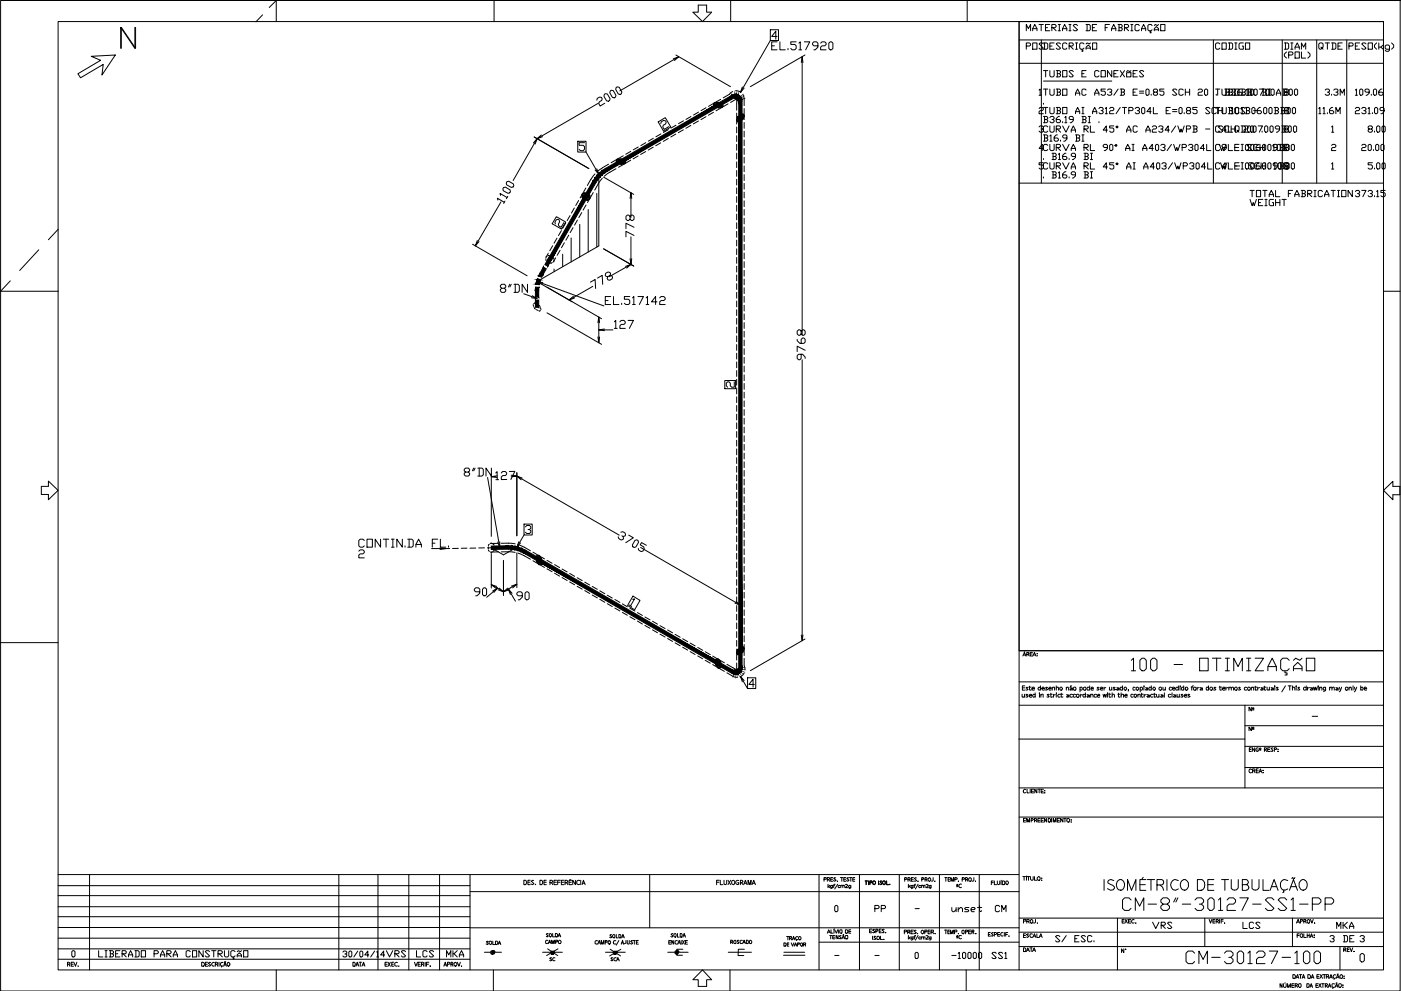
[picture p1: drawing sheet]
<svg xmlns="http://www.w3.org/2000/svg" width="594mm" height="420mm" viewBox="0 0 594 420" stroke-linecap="round" stroke-linejoin="round" font-family="sans-serif">
<defs><g id="words">
<text font-size="11.5" x="478.4" y="287.5">100 - OTIMIZAÇÃO</text>
<text font-size="9.7" x="501.6" y="409.9">CM-30127-100</text>
<text font-size="9.3" x="474.8" y="387.3">CM-8&quot;-30127-SS1-PP</text>
<g font-size="7.1">
<text x="433.9" y="15.2">MATERIAIS DE FABRICAÇÃO</text>
<text x="441.3" y="22.9">DESCRIÇÃO</text>
<text x="570.8" y="22.9">PESO(kg)</text>
<text x="233.9" y="97.7">2</text>
<text x="269.9" y="101.6" transform="rotate(-90 269.9 101.6)">778</text>
<text x="211" y="125.2">8&quot;DN</text>
<text x="195.8" y="203.2">8&quot;DN</text>
<text x="208.8" y="204.6">127</text>
<text x="151" y="233.2">CONTIN.DA FL.</text>
<text x="200" y="254">90</text>
<text x="40.6" y="407.8">LIBERADO PARA CONSTRUÇÃO</text>
</g>
<g font-size="6.6">
<text x="326" y="22.2">EL.517920</text>
<text x="255.4" y="130.2">EL.517142</text>
<text x="259.3" y="140.4">127</text>
<text x="342.2" y="153.8" transform="rotate(-90 342.2 153.8)">9768</text>
<text x="218" y="255.4">90</text>
</g>
<g font-size="6.2">
<text x="433.9" y="22.2">POS</text>
<text x="514.3" y="22.2">CODIGO</text>
<text x="543.3" y="22.2">DIAM</text>
<text x="558.1" y="22.2">QTDE</text>
<text x="441.3" y="33.9">TUBOS E CONEXÕES</text>
<text x="441.3" y="53.3">B36.19 BI .</text>
<text x="441.3" y="73">CURVA RL 45%%176 AI A403/WP304L W - SCH 10S</text>
<text x="514.3" y="73">C4LEI006009B00</text>
<text x="578.9" y="73">5.00</text>
<text x="528.8" y="84.7">TOTAL FABRICATION</text>
<text x="528.8" y="88.5">WEIGHT</text>
<text x="573.6" y="84.7">373.15</text>
<text x="144.3" y="407.1">30/04/14</text>
<text x="162.6" y="407.1">VRS</text>
<text x="175.3" y="407.1">LCS</text>
<text x="188" y="407.1">MKA</text>
</g>
<g font-size="5.7">
<text x="543.3" y="25.8">(POL)</text>
<text x="441.3" y="41.6">TUBO AC A53/B E=0.85 SCH 20 . B36.10 BI</text>
<text x="514.3" y="41.6">TUBOBB0700AB00</text>
<text x="560.6" y="41.6">3.3M</text>
<text x="573.6" y="41.6">109.06</text>
<text x="441.3" y="49.4">TUBO AI A312/TP304L E=0.85 SCH 10S -</text>
<text x="514.3" y="49.4">TUBC1B0600BB00</text>
<text x="558.1" y="49.4">11.6M</text>
<text x="573.6" y="49.4">231.09</text>
<text x="441.3" y="57.1">CURVA RL 45%%176 AC A234/WPB - SCH 20 .</text>
<text x="514.3" y="57.1">C4LQD007009B00</text>
<text x="578.9" y="57.1">8.00</text>
<text x="441.3" y="61">B16.9 BI</text>
<text x="441.3" y="64.9">CURVA RL 90%%176 AI A403/WP304L W - SCH 10S</text>
<text x="514.3" y="64.9">C9LEI006009B00</text>
<text x="576.1" y="64.9">20.00</text>
<text x="441.3" y="68.8">. B16.9 BI</text>
<text x="441.3" y="76.6">. B16.9 BI</text>
<text x="306.9" y="165.5">2</text>
<text x="369.7" y="387.7">PP</text>
<text x="402.5" y="387.7">unset</text>
<text x="420.9" y="387.7">CM</text>
<text x="487.5" y="394.8">VRS</text>
<text x="526" y="394.8">LCS</text>
<text x="565.5" y="394.8">MKA</text>
<text x="446.3" y="400.4">S/ ESC.</text>
<text x="568.3" y="400.4">DE</text>
<text x="402.5" y="407.5">-10000</text>
<text x="419.5" y="407.5">SS1</text>
</g>
<g font-size="2.6">
<text x="386.6" y="386.3">-</text>
<text x="352.8" y="406.4">-</text>
<text x="369.7" y="406.4">-</text>
</g>
</g></defs>
<g fill="none" stroke="#000" stroke-width=".42">
<path d="M.3 .2h593.4v420h-593.4zM24.6 9.1h562.1v402.1h-562.1zM57.2 11.6v8.9l-6-8.9v8.9M57.5 11.6v8.9l-6.1-8.9v8.9M111.3 6.3l-2.8 3M114.2 3.2l2.9-3v8.9M209.5 .2v8.9M296.1 2.2h3.5v3h2.2l-3.9 3.9-4.1-3.9h2.3zM309.8 .2v8.9M326.6 12.6h3.5v4.6h-3.5zM326.6 17.2l-12.6 22M329.5 15.5h-2.3l1.8-2.3v3.4"/>
<path d="M410.1 .2v8.9M432.1 9.1h154.6v266.8h-154.6zM432.1 9.1v402.1M432.1 16.9h154.6M441.6 16.9v60.7M514.5 16.9v60.7M543.7 16.9v60.7M558.3 16.9v60.7M571.1 16.9v60.7M38.7 23.9l10.2-.6-5.7 8.5 .6-4.5-9.6 5.7-1.2-1.7 9.7-5.7zM256.3 40l.5-.3 .8 .2 1.1 2-.2 .7-.5 .3-.8-.2-1.1-1.9zM258.8 38.5l.4-.2 .9 .1 1.1 2-.2 .8-.5 .3-.8-.2-1.1-2z"/>
<path d="M261.3 37.1l.4-.3 .9 .2 1.1 2-.2 .8-.5 .2-.8-.2-1.1-1.9zM285.5 24.9l2.3-.8-1.8 1.6M286.6 23.3l23.2 13.4M287.8 24.1l-25 14.4M310.7 38.8l-1.5 1.2M311.9 38.5l1.2 .1 1.1 .6M314.8 36.9l-.8 2.3 1.6-1.9M339.8 26.5l.3-2.4 .4 2.4M340.1 24.1v117.9M341.3 23.3l-23.1 13.4M432.1 26.8h154.6M442.5 34.4h28.9"/>
<path d="M226.5 58.1l23.2 13.4M229.5 57.2l-1.7 1.6 2.2-.8M245 59.9h3.5v4.6h-3.5zM253.1 42.5l.2-.8 1-.6 .8 .2 .3 .5-.3 .8-1 .6-.2 .7 .6 1.1 2-1.2M253.8 43.7l-26 15.1-10.2 17.7M277 58.6l-2.1 1.3M279.1 51.7l3-1.8 2.3 3.9-3 1.9zM280.2 52.4l.2-.8 1-.5 .8 .2 .3 .4-.2 .8-1 .6-.2 .8 .5 1 2-1.2M280.2 56.8l-2.1 1.2M283.4 58.7l-2.1 1.2M283.4 54.9l-2.1 1.3M286.6 56.9l-2.2 1.2"/>
<path d="M286.6 53.1l-2.1 1.2M289.8 55l-2.2 1.3M289.8 51.2l-2.1 1.3M292.9 53.2l-2.1 1.2M293 49.4l-2.1 1.2M296.2 51.3l-2.2 1.2M296.2 47.5l-2.1 1.3M299.3 49.5l-2.1 1.2M299.4 45.7l-2.1 1.2M302.5 47.6l-2.1 1.3M302.6 44.6h4M302.6 44.3h3.6"/>
<path d="M302.7 44h3M302.8 43.7h2.4M302.9 43.6l1.6-.3 2.1 1.3-.4 1-1.7 .2-2-1.2zM303 44.9h3.5M303.5 45.2h2.9M303.9 43.5h.8M304 45.5h2.3M305.6 42.1l-5.2 3M308.7 44l-5.1 3M309.2 40l-2.5 1.5M309.8 43.4l2.6-1.5v1.8M312.3 50.8h2.3"/>
<path d="M312.4 43.7v3M312.4 48v4.6M312.4 53.8v2.5M312.4 57.5v2.5M312.4 51.1h1.7M312.4 50.5h2.7M312.5 50.3h2.7M312.6 51.4h1M312.6 50h2.7M312.8 49.7h2.6M312.9 49.4l2.1-1.2 .6 .8-.6 1.6-2.1 1.2-.6-.8zM312.9 49.4h2.6"/>
<path d="M313.4 49.1h2.2M313.9 48.9h1.6M314.4 48.6h.9M315 40l.6 1.9M315.6 41.8v3M315.6 46v4.7M315.6 51.9v2.5M315.6 55.6v2.5M315.6 59.3v2.5M564.6 53.8l.5-.4v2.6M564.6 56h1M213.5 79.5l.8-.2 1.9 1.2 .3 .7-.3 .5-.8 .3-2-1.1-.2-.8z"/>
<path d="M214.9 77l.8-.2 2 1.2 .2 .7-.3 .5-.8 .3-2-1.1-.1-.8zM226.2 60.6l1.6-1.8-.9 2.3M247.9 60.5h-2.4v1.1h1.8l.6 .6v1.1l-.6 .6h-1.2l-.6-.6M248.4 79.7l-2.4 4.2M248.5 64.5l5.4 9.4v30.4l-26.1 15 28.3 10.4M250.5 76l-1.5 2.7M252.3 73.7l-1.8 2.4M253.1 71.6l.8 2.3-1.6-1.8M253.7 78l-1.5 2.6M255.4 75.6l-1.7 2.3M255.9 75.1l12.8 7.3M258.1 69.6l-5 3.3"/>
<path d="M258.6 73l-2.4 1.7M261.2 71.5l-2.6 1.5M261.3 68.5h4M261.4 68.2h3.4M261.5 67.9h2.9M261.6 67.6h2.3M261.6 67.5l1.7-.2 2 1.2-.3 .9-1.7 .2-2-1.1zM261.7 68.7h3.6M262.2 69h3M262.7 69.3h2.3M263.2 69.6h.7M264.3 66l-5.2 3"/>
<path d="M267.4 67.9l-5.1 3M267.5 64.2l-2.2 1.2M270.6 66.1l-2.1 1.3M270.7 62.3l-2.2 1.2M273.8 64.3l-2.1 1.2M273.9 60.5l-2.2 1.2M277 62.4l-2.1 1.2M280.2 60.6l-2.2 1.2M312.4 61.2v2.5M312.4 64.9v2.5M312.4 68.6v2.5M312.4 72.3v2.5"/>
<path d="M312.4 76v2.4M312.4 79.7v2.4M315.6 63v2.4M315.6 66.7v2.4M315.6 70.4v2.4M315.6 74v2.5M315.6 77.8v2.4M432.1 77.6h154.6M564.6 61.6l.5-.4h.9l.5 .4v.5l-.5 .4h-.9l-.5 .4v.9h1.9M564.6 69.5l.5-.5v2.7M564.6 71.7h1M24.6 97.2l-4.1 4.4"/>
<path d="M211.1 84.8l-.2-.8 2.9 1.8M212.3 82.8l-.3-.8 3 1.7M212.4 85.6l-10.9 18.7M214.1 85.3l-.5 .9M215.3 83.3l-.6 .9M241.2 99.7l-1.3 2.2M243 96.5l-1.2 2.1M243.5 88.2l-1.2 2.1M244.9 93.3l-1.3 2.2M245.4 85l-1.3 2.1M245.8 95.1v13.9M246.7 90.1l-1.3 2.1"/>
<path d="M246.8 82.3l1.2-.7 2.1 1.2v1.4l-1.1 .8-2.2-1.2zM246.8 83.8h3.3M246.8 83.5h3.3M246.8 83.2h3.3M246.8 82.9h3.3M246.8 82.6h3.1M246.8 82.3h2.5M247.2 82h1.6M247.3 84h2.8M247.8 84.3h2.2M248.3 84.6h1.3M248.5 86.9l-1.2 2.2"/>
<path d="M249.4 88.8v18M251.5 81.7l-2.4 4.2M253.1 82v22.8M267.2 84.1l.3-2.4 .4 2.4M267.5 81.7v10.5M312.4 83.4v2.4M312.4 87v2.5M312.4 90.8v2.4M312.4 94.4v2.5M312.4 98.1v2.5M315.6 81.4v2.5M315.6 85.1v2.5"/>
<path d="M315.6 88.8v2.5M315.6 92.5v2.5M315.6 96.2v2.4M315.6 99.9v2.5M4.4 119.1l-4.1 4.4h24.5M16.4 105.9l-8.1 8.8M200.4 103.5l23.1 13.4M202.4 102l-.9 2.3 1.6-1.9M228.9 115.9l1.3 .7M230.2 119.8l-2.4-.5 27.3 15.8M231.5 109.7l.1 .8M231.9 108.7l-.4 .6"/>
<path d="M231.9 110.7l.8 .4M232.3 108.5h.7M232.5 107.4l-.9 1.6M233.1 111.3l.5 .3 .6-.3M233.4 108.7l.8 .4M234.4 104.2l-1.3 2.1M234.5 109.3l.4 .2v.4M234.9 110.4l-.3 .7M234.9 114v1.1M235.6 109.3l-.9 1.6M236.2 101l-1.3 2.1M237.5 106.1l-1.2 2.1"/>
<path d="M238.6 107.8v5.3M239.3 102.9l-1.2 2.1M242.2 100.9v10.1M250.4 119.6l1.9-1.1 .3 3.8M253.4 117.9l2-1.1 .2 3.8M255.9 105.5l12.8 7.3M258.7 116.8l.8 .2 .3 .5-.3 .7-1 .6-.7-.2-.3-.5 .2-.8 1-.5 .2-.8-.3-.5-.7-.2-1.1 .6-.2 .8 .3 .4 .8 .2M265.3 112.9l2.2-.8-1.8 1.6M267.2 109.7l.3 2.4 .4-2.4M267.5 100.4v11.7l-9.1 5.2M312.4 101.8v2.5M312.4 105.5v2.5"/>
<path d="M312.4 109.2v2.4M312.4 112.9v2.5M312.4 116.6v2.4M315.6 103.6v2.4M315.6 107.3v2.4M315.6 111v2.4M315.6 114.6v2.5M315.6 118.3v2.5M222.1 124.5l5.7 2.1M225.7 125.4l2.1 1.2-2.5-.4M226.1 129.2l.2 .7M226.5 130.3l.6 .8"/>
<path d="M226.9 128.6l-.2-.2-.3 .4M227 130.2h1.4M227.3 128.8l.8 .4M227.5 131.3l.7 .4M228.4 129.4l.6 .6M229.1 130.4l.3 .8M229.2 131.5l-.4 .5-.2-.1M231.9 132.6l23.2 13.4M243.2 125.6l-1.9 1.6 2.4-.9M251.4 121.4l-10.1 5.8M253.5 136.8l.4-2.4 .4 2.4M253.9 134.4v10.9"/>
<path d="M253.9 139.9h6M256.3 139.5l-2.4 .4 2.4 .3M312.4 120.3v2.4M312.4 124v2.4M312.4 127.6v2.5M312.4 131.3v2.5M312.4 135v2.5M312.4 138.7v2.5M315.6 122v2.5M315.6 125.7v2.5M315.6 129.4v2.5M315.6 133.1v2.5"/>
<path d="M315.6 136.8v2.4M586.7 123.5h7M253.5 142.9l.4 2.4 .4-2.4M312.4 142.4v2.5M312.4 146.1v2.4M312.4 149.8v2.4M312.4 153.5v2.4M312.4 157.1v2.5M315.6 140.5v2.4M315.6 144.1v2.5M315.6 147.8v2.5M315.6 151.5v2.5"/>
<path d="M315.6 155.2v2.5M315.6 158.9v2.5M340.1 152.5v119.2M312.4 168.2v2.5M312.4 171.9v2.5M312.4 175.6v2.5M312.4 179.3v2.4M315.6 162.6v2.5M315.6 166.3v2.4M315.6 170v2.4M315.6 173.7v2.4M315.6 177.3v2.5"/>
<path d="M312.4 183v2.4M312.4 186.6v2.5M312.4 190.3v2.5M312.4 194.1v2.4M312.4 197.7v2.5M315.6 181.1v2.4M315.6 184.7v2.5M315.6 188.4v2.5M315.6 192.1v2.5M315.6 195.8v2.4M315.6 199.5v2.4M17.5 206.2h3v-2.2l4.1 3.9-4.1 4v-2.3h-3z"/>
<path d="M206.8 202.4l5.1 29.7M208.3 200.6v26.8M219.2 200.4v26.8M219.2 201.8l43.4 25.1M312.4 201.4v2.5M312.4 205.1v2.5M312.4 208.8v2.4M312.4 212.5v2.4M312.4 216.2v2.5M312.4 219.9v2.4M315.6 203.2v2.5M315.6 206.9v2.4"/>
<path d="M315.6 210.6v2.4M315.6 214.2v2.5M315.6 217.9v2.5M586.7 207.9l3.9-3.8v2.1h3v3.6h-3v2.1zM152.1 233.7l.6-.6h1.2l.6 .6v.6l-.6 .5h-1.2l-.6 .6v1.1h2.4M194.4 232.5h-2.5M198 232.4l-2.4 .1M201.8 232.4h-2.5M205.4 232.3h-2.4M207.1 233.2l.5 .6M207.1 231.9v.8M207.5 230.8l-.4 .2v.4"/>
<path d="M207.9 234l.4 .3 .3-.2M208.3 234.7v14.6M208.5 230.3l-.2-.1-.5 .3M208.9 230.5l.6 .6M209.5 231.5v.8M209.5 232.7v.7l-.5 .4M211.3 230.4h-3M211.3 234l-3 .1M211.9 229.7v2.4l-.8-2.3M212.6 230.3l5.8 .3M212.6 234l5.8 .2M213.5 237.7v14.7"/>
<path d="M219.2 234.4v14.7M219.6 230.9l5.3 2.6M219.6 234.5l5.3 2.6M220 229.7l-.8 2.3 1.5-1.8M222.2 222.2h3.5v4.6h-3.5zM222.2 226.8l-3 5.2-5.7 3.2-5.2-3-1.6 .1M222.8 223.4l.6-.6h1.1l.6 .6v.5l-.6 .6h-.6M224.5 224.5l.6 .6v.5l-.6 .6h-1.1l-.6-.6M226 234.1l4.9 2.8M226 237.7l4.9 2.9M227.5 235.6l1.1-.2 1.1 1.4v2.4l-1.1 .3-1.1-1.5zM227.5 237.9h2.2"/>
<path d="M227.5 237.6h2.2M227.5 237.3h2.2M227.5 237h2.2M227.5 236.7h2.1M227.5 236.4h1.9M227.5 236.1h1.7M227.5 235.9h1.4M227.6 238.1h2.1M227.6 235.6h1.1M227.8 238.4h1.9M228 238.7h1.7M228.2 239h1.5"/>
<path d="M228.4 239.3h1.1M231.9 237.6l2.2 1.2M235.2 239.4l2.1 1.2M263.3 225.6l.8-.2 .9 .6 .3 .8-.3 .4-.8 .3-.5-.3M264.2 227.5l.2 .8-.2 .4-.8 .2-1-.6-.3-.7M266.6 226.9l2 1.1-3.3 2.1M269.3 229.1l.7-.2 .6 .3 .2 .8-1.2 1.9-.7 .2-.5-.3-.3-.7zM271.7 232.1l42.3 24.5M274.1 231.2l-2.1-1.2-.5 1 1.5 .9 .2 .8-.6 .9-.7 .2-1.1-.5-.2-.8M312.4 223.6v2.4M312.4 227.2v2.5M312.4 230.9v2.5"/>
<path d="M312.4 234.6v2.5M312.4 238.3v2.4M315.6 221.6v2.5M315.6 225.3v2.5M315.6 229v2.5M315.6 232.7v2.5M315.6 236.4v2.4M208.3 247.9l2.7 1.4M208.9 250.6l2.1-1.3-1.6 1.9M210.6 248.6l-2.3-.7 1.9 1.4M211 249.3l-4.6 3.9M211.7 249.3l1.8 1.6-2.3-.8"/>
<path d="M215.3 249.3l-1.8 1.6 2.3-.8M215.6 249.7l3 5.2M216.9 248.5l2.3-.8-1.8 1.6M217.1 251.5l-1.5-1.8 .8 2.3M219.2 247.7l-5.7 3.2-2.5-1.6M231.9 241.2l2.2 1.2M235.2 243l2.1 1.3M238.3 241.3l2.2 1.2M238.3 244.9l2.2 1.2M241.6 243.1l2.1 1.2M241.6 246.7l2.1 1.2M244.7 244.9l2.2 1.3"/>
<path d="M244.7 248.6l2.2 1.2M247.9 246.8l2.2 1.2M247.9 250.4l2.2 1.2M251.1 248.6l2.2 1.3M251.1 252.3l2.2 1.2M254.3 250.5l2.2 1.2M254.3 254.1l2.2 1.3M257.5 252.3l2.1 1.3M257.5 255.9l2.1 1.3M260.7 254.2l2.1 1.2M260.7 257.8l2.1 1.2M263.9 256l2.1 1.3"/>
<path d="M263.9 259.6l2.1 1.3M266.9 256.5l.9 .6M267.1 257.9l2.1 1.2M268.3 254.1l.8-.2-1.7 2.9M268.4 252.7l3 1.9-2.3 3.9-3-1.8zM270.3 259.7l2.1 1.2M312.2 255l1.8 1.6-2.3-.9M312.4 242v2.5M312.4 245.7v2.5M312.4 249.4v2.4M312.4 253.1v2.4M312.4 256.8v2.4"/>
<path d="M314 255.1v26.8M315.6 240.1v2.4M315.6 243.8v2.4M315.6 247.4v2.5M315.6 251.1v2.5M315.6 254.8v2.5M315.6 258.5v2.5M.3 272.5h24.3M267.1 261.5l2.1 1.2M270.3 263.3l2.1 1.3M273.5 261.6l2.1 1.2M273.5 265.2l2.1 1.2"/>
<path d="M276.7 263.4l2.1 1.2M276.7 267l2.1 1.3M279.9 265.3l2.1 1.2M279.9 268.9l2.1 1.2M283.1 267.1l2.1 1.2M283.1 270.7l2.1 1.2M286.3 268.9l2.1 1.3M286.3 272.5l2.1 1.3M289.5 270.8l2.1 1.2M289.5 274.4l2.1 1.2M292.7 272.6l2.1 1.3M292.7 276.3l2.1 1.2"/>
<path d="M295.9 274.5l2.1 1.2M295.9 278.1l2.1 1.2M299 276.3l2.2 1.2M299 280l2.2 1.2M302.2 278.2l5 2.8M303.5 279.5l1-.2 1.1 1.4v2.4l-1.1 .3-1-1.5zM303.5 279.9h1.5M303.5 279.6h1.3M312.3 276.7h2.3M312.4 260.4v2.5M312.4 264.1v2.5M312.4 267.8v2.5"/>
<path d="M312.4 271.5v2.5M312.4 275.2v4.7M312.4 277h1.7M312.4 276.4h2.7M312.5 276.2h2.7M312.6 277.3h1M312.7 275.9h2.6M312.8 275.6h2.6M312.9 275.3l2.1-1.2 .6 .8-.6 1.6-2.1 1.2-.6-.8zM312.9 275.3h2.6M313.4 275h2.2M313.9 274.7h1.6"/>
<path d="M314.4 274.4h.9M315.6 279.1v3.1l.3 1.9M315.6 262.2v2.5M315.6 265.9v2.5M315.6 269.6v2.4M315.6 273.3v4.6M339.8 269.2l.3 2.5 .4-2.5M341.3 270.9l-23.1 13.5M432.1 275.9h154.6M433.7 278.1l.7-1.5 .6 1.5M434 277.7h.8M434.6 276.3l-.3 .3"/>
<path d="M435.4 277.5h.7l.3-.5-.3-.4h-.7v1.5M435.8 277.5l.6 .6M436.8 277.3h.9M437.8 276.6h-1v1.5h1M437.9 278.1l.8-1.5 .6 1.5M438.2 277.7h.9M439.8 278h.1M439.8 277.2h.1M302.2 281.8l5 2.8M303.5 281.9h2.1M303.5 281.6h2.1M303.5 281.3h2.1"/>
<path d="M303.5 281h2.1M303.5 280.7h2.1M303.5 280.4h1.9M303.5 280.1h1.7M303.6 282.1h2M303.8 282.4h1.8M304 282.7h1.6M304.2 283h1.4M308.2 285.2a6.6 6.6 0 0 0 4.4 2h.1M308.2 281.6l4.2 2.4M312.4 281.1v3M314 286.8l3 5.1"/>
<path d="M315.6 288.5l-1.6-1.7 .8 2.3M315.6 285.2l-.7 1.1-1 .6M317 287.4h3.5v4.5h-3.5zM319.9 290.2h-2.3l1.7-2.2v3.3M432.1 289.1h154.6M432.1 299h154.6M433.4 294.3v1.1l.6 .2 .4-.3M433.5 291.6h1.1M434.4 294.3v1.3M434.6 290.8h-1.1v1.8h1.1M435.8 294.5l-.8 .1 .9 .7-.5 .3-.4-.2M435.8 291.5l-.4-.2-.3 .3 .8 .8-.9 .1"/>
<path d="M436.2 291.3h1.1M436.4 294.9h1.1l-.1-.3a.56 .56 0 0 0-.8-.1 .56 .56 0 0 0-.1 .8l.3 .3 .7-.2M436.5 290.9l.2 1.7 .7-.1M437.7 291.9h1v-.3a.61 .61 0 0 0-.9-.2 .61 .61 0 0 0-.1 1l.2 .2 .8-.1M439 294.6l-.6-.3a.64 .64 0 0 0-.6 .7 .64 .64 0 0 0 .6 .6l.6-.3M439 293.8v1.8M440.8 293.9h.1M440.8 294.3v1.3M441.2 291.6l-.6-.3a.64 .64 0 0 0-.5 .7 .64 .64 0 0 0 .5 .6l.6-.2M441.2 290.8v1.8M441.4 294.8l.8-.5 .1 1.3M441.4 294.3v1.3"/>
<path d="M441.8 291.9h1.1l-.4-.6h-.4l-.3 .8 .4 .5 .7-.1M444.2 291.5l-.4-.2-.4 .3 .8 .8-1 .1M444.8 291.9h1l-.3-.6-.6 .2-.1 .9 .3 .2 .7-.1M444.9 294.5l-.9 .1 .9 .7-.4 .3-.6-.2M445.3 294.3h.9M445.6 293.9v1.7l.7-.2M446.2 291.8l.8-.5 .2 1.3M446.2 291.3v1.3M446.7 294.3v1.3M447.5 294.5l-.8 .3M447.9 293.8v.2zM447.9 291.8a.49 .49 0 0 1 .5-.5 .49 .49 0 0 1 .5 .5v.8"/>
<path d="M447.9 290.8v1.8M447.9 294.3v1.3M449.6 294.5l-.4-.2a.64 .64 0 0 0-.8 .7 .64 .64 0 0 0 .8 .6l.4-.2M449.7 294.3h1M450 293.9v1.4l.2 .3 .5-.2M452.2 291.8l.6-.5 .3 1.3M452.2 291.3v1.3M452.3 294.5l1 .3v.8M453.3 294.8l-1 .6 .4 .2 .6-.6M453.7 291.5l1 .3v.8M454.4 290.8l-.5 .2M454.7 291.8l-1 .7 .4 .1 .6-.5"/>
<path d="M454.8 294.5l-.5-.2a.64 .64 0 0 0-.6 .7 .64 .64 0 0 0 .6 .6l.5-.2M456.1 294.5l-.4-.2a.64 .64 0 0 0-.6 .7 .64 .64 0 0 0 .6 .6l.4-.2M458 291.6l.4-.3a.64 .64 0 0 1 .5 .7 .64 .64 0 0 1-.5 .6l-.4-.2M458 291.3v2M458.1 294.3v1.3M458.9 294.5l-.8 .3M460.2 294.6l-.5-.3a.64 .64 0 0 0-.6 .7 .64 .64 0 0 0 .6 .6l.5-.3M460.2 293.8v1.8M460.9 294.5l1 .3v.8M461.9 294.8l-.6 .1-.4 .5 .4 .2 .6-.6M462.1 291.6l-.6-.3a.64 .64 0 0 0-.6 .7 .64 .64 0 0 0 .6 .6l.6-.2M462.1 290.8v1.8"/>
<path d="M462.5 294.8a.52 .52 0 0 1 .5-.5 .52 .52 0 0 1 .5 .5v.8M462.5 294.3v1.3M462.7 291.9h.9l-.1-.4a.63 .63 0 0 0-.9 .2 .63 .63 0 0 0 .3 .9l.7-.1M465.1 294.5l-.6-.2a.64 .64 0 0 0-.6 .7 .64 .64 0 0 0 .6 .6l.6-.2M465.3 294.9h1a.58 .58 0 0 0-.8-.5 .58 .58 0 0 0-.2 .9l.3 .3 .7-.2M466 291.5l-.4-.2-.4 .3 .8 .8-.9 .1M466.6 291.9h1l-.3-.6-.5 .2-.2 .9 1 .1M467.7 294.3l.3 1.3 .5-1.3 .4 1.3 .3-1.3M468.2 291.3v1.3M468.9 291.5l-.7 .3M469.6 293.8v.2zM469.6 294.3v1.3"/>
<path d="M470.2 294.3h.8M470.3 293.9l.2 1.7 .7-.2M470.5 291.3v.9a.49 .49 0 0 0 .4 .4 .49 .49 0 0 0 .5-.4M471.4 291.3v1.3M471.6 294.8a.49 .49 0 0 1 .5-.5 .49 .49 0 0 1 .5 .5v.8M471.6 293.8v1.8M472.9 291.5l-.5-.2-.4 .3 1 .8-1 .1M473.6 291.5l1 .3v.8M474 294.3h.9M474.3 293.9v1.4l.1 .3 .6-.2M474.6 291.8l-1.2 .6a.64 .64 0 0 0 .7 .2 .64 .64 0 0 0 .5-.5M475.4 294.8l.4-.5 .6 .2v1.1"/>
<path d="M475.4 293.8v1.8M476 291.6l-.4-.3a.64 .64 0 0 0-.6 .7 .64 .64 0 0 0 .6 .6l.4-.2M476 290.8v1.8M477 294.9h1a.58 .58 0 0 0-.8-.5 .58 .58 0 0 0-.2 .9l.3 .3 .7-.2M478.5 292.5l-.1 .5M480.5 294.5l-.4-.2a.64 .64 0 0 0-.6 .7 .64 .64 0 0 0 .6 .6l.4-.2M481.4 291.5l-.5-.2a.64 .64 0 0 0-.5 .7 .64 .64 0 0 0 .5 .6l.5-.1M482.5 294.8a.49 .49 0 0 1 .5-.5 .49 .49 0 0 1 .5 .5v.8M482.5 294.3v1.3M483.5 291.6l.4-.3a.64 .64 0 0 1 .6 .7 .64 .64 0 0 1-.6 .6l-.4-.2M483.5 291.3v2M483.8 294.3h1"/>
<path d="M484.1 293.9l.1 1.7 .6-.2M485.1 291.3v1.3M485.2 294.3v1.3M485.8 291.5l.9 .3v.8M486.1 294.5l-.9 .3M486.5 294.5l.8 .3 .2 .8M486.7 291.8l-.9 .7 .4 .1 .5-.5M487.3 294.8l-1 .5a.54 .54 0 0 0 .7 .3 .54 .54 0 0 0 .3-.6M488.2 291.6l-.4-.3a.64 .64 0 0 0-.6 .7 .64 .64 0 0 0 .6 .6l.4-.2M488.2 290.8v1.8M488.9 294.5l-.4-.2a.64 .64 0 0 0-.6 .7 .64 .64 0 0 0 .6 .6l.4-.2M489.2 294.3h.8"/>
<path d="M489.5 293.9v1.7l.7-.2M490.4 294.3v1l.3 .3 .7-.3M491.4 294.3v1.3M492.3 294.5l.8 .3v.8M493.1 294.8l-.9 .6 .4 .2 .5-.6M493.1 291.3v1.2l.6 .1 .5-.4M493.7 293.8v1.8M494.2 291.3v1.3M496.6 294.5l-.6-.2a.64 .64 0 0 0-.6 .7 .64 .64 0 0 0 .6 .6l.6-.2M496.8 291.5l-.4-.2a.64 .64 0 0 0-.7 .7 .64 .64 0 0 0 .7 .6l.4-.1M497 293.8v1.8M497.1 291.9h1.2l-.5-.6h-.4l-.3 .8 .4 .5 .8-.1"/>
<path d="M497.7 294.5l.9 .3 .1 .8M498.6 294.8l-1.1 .5a.54 .54 0 0 0 .7 .3 .54 .54 0 0 0 .4-.6M499.1 294.3v1.1l.6 .2 .4-.3M499.7 291.6l-.6-.3a.64 .64 0 0 0-.5 .7 .64 .64 0 0 0 .5 .6l.6-.2M499.7 290.8v1.8M500.1 294.3v1.3M500.4 291.3v1.3M501.5 294.5l-.7 .1 .8 .7-.4 .3-.5-.2M501.9 291.6l-.4-.3a.64 .64 0 0 0-.5 .7 .64 .64 0 0 0 .5 .6l.4-.2M501.9 290.8v1.8M502.1 294.9h1.1a.58 .58 0 0 0-.6-.6 .58 .58 0 0 0-.5 .7l.4 .6 .7-.2M504.5 294.5l-.9 .1 1.1 .7-.6 .3-.5-.2"/>
<path d="M506.1 290.8l-.8 .4v1.4M507.6 291.3v1.3M508.5 291.5l-.9 .3M508.9 291.5l1 .3v.8M509.9 291.8l-1 .7 .4 .1 .6-.5M512.4 291.6l-.4-.3a.64 .64 0 0 0-.5 .7 .64 .64 0 0 0 .5 .6l.4-.2M512.4 290.8v1.8M515.6 291.5l-.4-.2-.5 .3 .9 .8-1 .1M517.3 290.9l.1 1.7 .6-.1M518.2 291.9h1.2v-.3a.61 .61 0 0 0-.9-.2 .61 .61 0 0 0-.1 1l.3 .2 .7-.1M519.8 291.3v1.3M520.7 291.5l-.9 .3"/>
<path d="M521.1 291.8l.7-.5 .3 .3v1M521.1 291.3v1.3M522.1 291.8l.7-.5 .3 1.3M525.9 291.5l-.4-.2-.3 .3 .9 .8-1 .1M527.9 299v35.1M528.7 291.5l-.5-.2a.64 .64 0 0 0-.6 .7 .64 .64 0 0 0 .6 .6l.5-.1M530.6 291.8a.49 .49 0 0 1 .5-.5 .49 .49 0 0 1 .5 .5v.8M530.6 299.8v1.6l-1-1.6v1.6M530.6 291.3v1.3M532.3 290.9v1.7l.7-.1M533.3 291.3v1.3M534.2 291.5l-.9 .3"/>
<path d="M534.7 291.5l.9 .3v.8M535.6 291.8l-1 .7h.7l.3-.4M536.2 290.9l.1 1.7 .5-.1M537.3 291.3v.9a.49 .49 0 0 0 .5 .4 .49 .49 0 0 0 .5-.4M538.3 291.3v1.3M539 291.5l1 .3v.8M540 291.8l-1 .7 .4 .1 .6-.5M540.6 291.3v1.3M542 291.5l-.5-.2-.3 .3 .9 .8-1 .1M545.1 290.8l-1.6 2.5M546.9 290.8v1.8M548 291.8l.8-.5 .3 1.3"/>
<path d="M548 290.8v1.8M549.6 291.3v1.3M551.1 291.5l-.3-.2-.5 .3 .9 .8-1 .1M553.9 291.6l-.6-.3a.64 .64 0 0 0-.6 .7 .64 .64 0 0 0 .6 .6l.6-.2M553.9 290.8v1.8M554.4 291.3v1.3M555.3 291.5l-.9 .3M555.7 291.5l1 .3v.8M556.7 291.8l-1.1 .6a.64 .64 0 0 0 .7 .2 .64 .64 0 0 0 .4-.5M557 291.3l.4 1.3 .3-1.3 .4 1.3 .4-1.3M559 291.3v1.3M559.6 291.8a.49 .49 0 0 1 .4-.5 .49 .49 0 0 1 .5 .5v.8"/>
<path d="M559.6 291.3v1.3M562.1 291.3v1.5l-.8 .4M562.1 291.6l-.5-.3a.64 .64 0 0 0-.6 .7 .64 .64 0 0 0 .6 .6l.5-.2M563.8 291.8l.8-.5 .2 1.3M563.8 291.3v1.3M564.8 291.8l.9-.5 .1 1.3M566.5 291.5l.9 .3 .1 .8M567.4 291.8l-1 .6a.52 .52 0 0 0 .6 .2 .52 .52 0 0 0 .4-.5M567.9 291.3l.5 1.3M568.9 291.3l-.5 1.6-.5 .4M572.1 291.8a.49 .49 0 0 1 .4-.5 .49 .49 0 0 1 .5 .5v.8M572.1 291.3v1.3"/>
<path d="M573.7 290.8v1.8M574.3 291.3l.4 1.3M575.3 291.3l-1 2M577 291.6l.6-.3a.68 .68 0 0 1 .4 .7 .68 .68 0 0 1-.4 .6l-.6-.2M577 290.8v1.8M578.4 291.9h1.1l-.4-.6h-.4l-.3 .5a.7 .7 0 0 0 .3 .7 .7 .7 0 0 0 .8 0M432 313.4h95.9M527.9 316.4h58.8M527.9 307.7h58.8M529.8 317.8h.7M530.6 308.2v1.6l-1-1.6v1.6M530.6 317h-.8v1.6h.8"/>
<path d="M531 300.3l.3-.3 .4 .3-.4 .4zM531 309.2h.7M531 301h.7M531.2 308.4h.4v.5h-.4zM532 317v1.6l-1-1.6v1.6M533.6 317.2h-.7a.72 .72 0 0 0-.3 .9 .72 .72 0 0 0 1 .3v-.5h-.3M534 318h.7M534.2 317.2l.5 .3-.2 .4-.5-.4zM536.2 317.9h.5l.4-.4-.1-.3-.8-.2v1.6M536.6 317.9l.5 .7M537.5 317.8h.9M538.6 317h-1.1v1.6h1.1"/>
<path d="M539.8 317.2l-.8 .1 .8 1-.4 .3-.6-.2M540.4 317.8l1-.3-.3-.5h-.7v1.6M542 317.8h.1M542 318.6h.1M556.4 303.7h2.3M432.1 334.1h154.6M435 334.8l-.4-.2a.77 .77 0 0 0-.7 1 .77 .77 0 0 0 1.1 .4M435.5 334.6v1.6h.9M436.8 334.6v1.6M437.4 335.5h.8M438.4 334.6h-1v1.6h1M439.7 334.6v1.6l-.9-1.6v1.6"/>
<path d="M440.1 334.6h1.1M440.6 334.6v1.6M441.5 335.5h.8M442.5 334.6h-1v1.6h1M443.1 336.2h.1M443.1 335.3h.1M527.9 325.4h58.8M530.7 326.3l-.4-.3a.81 .81 0 0 0-.6 1 .81 .81 0 0 0 1 .5M531.2 326.8h.8l.2-.5-1-.3v1.7M531.7 326.8l.5 .9M532.7 326.8h.9M533.6 326h-.9v1.7h.9"/>
<path d="M533.9 327.7l.6-1.7 .6 1.7M534.2 327.1h.7M535.6 327.7h.1M535.6 326.5l.1 .2zM432.1 346.4h154.6M434 347.8h.8M434.8 347h-.8v1.5h.8M435.4 348.5v-1.5l.5 1.5 .6-1.5v1.5M437.3 347.8h.5l.4-.4-.4-.4h-.5v1.5M438.7 347.8h.7l.3-.4-.4-.4h-.6v1.5M439.1 347.8l.6 .7M440.1 347.8h.8"/>
<path d="M441.1 347h-1v1.5h1M441.5 347.8h.8M442.5 347h-1v1.5h1M443.8 347v1.5l-.9-1.5v1.5M444.5 347a.8 .8 0 0 1 1 .7 .8 .8 0 0 1-1 .8zM445.9 347v1.5M446.6 348.5v-1.5l.6 1.5 .6-1.5v1.5M448.3 347.8h.9M449.3 347h-1v1.5h1M450.7 347v1.5l-1-1.5v1.5M451 347h1.2M451.6 347v1.5"/>
<path d="M454.3 348.5h.1M454.1 347.5l.2 .2zM24.6 370.8h407.4M24.6 375.5h174.7M24.6 379.7h174.7M38 370.8v40.4M143.7 370.8v40.4M160.3 370.8v40.4M173.4 370.8v40.4M186.4 370.8v40.4M199.3 378h232.8M199.3 370.8v40.4"/>
<path d="M222.1 373.2l1 .3 .2 .9-.5 .7h-.7zM223.9 374.1h.8M224.8 373.2h-.9v1.9h.9M226.3 373.3l-.5-.1-.5 .4 1.1 1.1-.6 .4-.7-.3M226.9 374.9l.2 .2zM228.9 373.2h.6a1.06 1.06 0 0 1 0 1.9h-.6zM230.7 374.1h.9M231.6 373.2h-.9v1.9h.9M233.2 374.2h.7l.5-.3v-.4l-1.2-.3v1.9M233.8 374.2l.6 .9M234.9 374.1h1M236.1 373.2h-1.2v1.9h1.2"/>
<path d="M236.5 374.1h.9M237.6 373.2h-1.1v1.9M238 374.1h1M239.2 373.2h-1.2v1.9h1.2M239.6 374.2h.7l.4-.3v-.4l-1.1-.3v1.9M240.2 374.2l.5 .9M241.3 374.1h1M241.6 373.1h.4M242.4 373.2h-1.1v1.9h1.1M244 373.2v1.9l-1.1-1.9v1.9M245.8 373.3l-.5-.1a.96 .96 0 0 0-.7 .9 .96 .96 0 0 0 .7 1l.5-.2M246.3 373.2v1.9"/>
<path d="M246.8 375.1l.6-1.9 .7 1.9M247 374.5h1M275.5 370.8v22.6M303.9 374.1h1M305 373.2h-1.1v1.9M305.4 373.2v1.9h1.2M307 373.2v1.3l.6 .6 .5-.6v-1.3M308.7 373.2l1.1 1.9M309.8 373.2l-1.1 1.9M310.3 373.6l.3-.3a.91 .91 0 0 1 .9 .7 .91 .91 0 0 1-.5 1.1l-.7-.4zM313.2 373.3h-.8l-.4 .9a.85 .85 0 0 0 1.2 .7v-.7h-.4M313.9 374.2h.6l.6-.6-1.2-.4v1.9"/>
<path d="M314.4 374.2l.7 .9M315.4 375.1l.7-1.9 .7 1.9M315.6 374.5h.9M317.2 375.1v-1.9l.7 1.9 .6-1.9v1.9M318.9 375.1l.7-1.9 .7 1.9M319.2 374.5h.8M347.3 370.8v40.4M349.4 372.8h.9l.1-.6-1-.1v1.5M350.8 372.9h.6l.4-.4-.1-.3-.9-.1v1.5M351.1 374.9v1.4M351.3 372.9l.5 .7M351.4 375.8l.4 .5"/>
<path d="M351.8 375.3l-.7 .7M352.3 372.8h.8M353 375.3v1.2l-.7 .3M353 375.6l-.4-.3a.52 .52 0 0 0-.5 .5 .52 .52 0 0 0 .5 .5l.4-.1M353.1 372.1h-.8v1.5h.8M353.4 375.3h.5M354.1 374.9l-.6 .3v1.1M354.4 372.2l-.5-.1-.4 .3 1 .8-.6 .4-.5-.3M355.1 373.6h.1M355.2 374.9l-1.3 2M356.2 375.5l-.8 .1 .2 .7 .6-.1M356.4 372.1h1.1"/>
<path d="M356.5 375.6l.7-.3 .2 1M356.5 375.3v1M357 372.1v1.5M357.4 375.6l.5-.3 .3 1M357.8 372.8h.8M358.5 375.1l.4-.2 .6 .4-1 1h1M358.6 372.1h-.8v1.5h.8M359.9 372.2l-.4-.1-.4 .3 .9 .8-.5 .4-.6-.3M360.2 372.1h1M360.8 375.3v1.2l-.8 .3M360.8 375.6l-.6-.3-.4 .6 .2 .4 .8-.1M360.8 372.1v1.5"/>
<path d="M361.6 372.8h.9M362.5 372.1h-.9v1.5h.9M364.4 370.8v40.4M366.9 373.5h1M367.3 373.5v1.6M368.3 373.5v1.6M368.9 374.2h.7l.1-.6-.8-.1v1.6M370.1 373.8a.7 .7 0 0 1 1.2 .4 .7 .7 0 0 1-1 .7zM372.5 373.5v1.6M374 373.6l-.9 .2 .9 .9-.5 .4-.5-.3M374.4 373.8a.66 .66 0 0 1 1.1 .1 .66 .66 0 0 1-.6 1 .66 .66 0 0 1-.7-.8zM376 373.5v1.6h.8"/>
<path d="M377.2 375.1h.1M381.3 370.8v40.4M383.6 372.8h.9l.1-.4-1-.3v1.5M385 372.9h.7l.3-.4-.4-.4h-.6v1.5M385.2 374.9v1.4M385.4 372.9l.6 .7M385.6 375.8l.4 .5M386 375.3l-.8 .7M386.5 372.8h.8M387.1 375.3v1.2l-.6 .3M387.1 375.6l-.4-.3a.52 .52 0 0 0-.4 .5 .52 .52 0 0 0 .4 .5l.4-.1M387.3 372.1h-.8v1.5h.8"/>
<path d="M387.4 375.3h.8M388.3 374.9l-.6 .3v1.1M388.6 372.2l-.4-.1-.5 .4 1 .8-1.1 .2M389.3 373.6h.1M389.3 374.9l-1.1 2M390.4 375.5l-.4-.2a.51 .51 0 0 0-.5 .5 .51 .51 0 0 0 .5 .5l.4-.1M390.7 375.6l.7-.3 .1 1M390.7 375.3v1M390.9 372.8l.9-.3-.4-.4h-.5v1.5M391.5 375.6l.6-.3 .2 1M392.3 372.9h.7l.1-.5-.8-.3v1.5M392.7 375.1l.4-.2 .6 .4-1 1h1"/>
<path d="M392.7 372.9l.4 .7M393.8 372.2a.63 .63 0 0 1 .9 .3 .63 .63 0 0 1-.3 .9 .63 .63 0 0 1-.9-.3zM394.8 375.3v1.2l-.5 .3M394.8 375.6l-.4-.3a.52 .52 0 0 0-.5 .5 .52 .52 0 0 0 .5 .5l.4-.1M395.7 372.1v1.1l-.4 .4-.3-.1M396.4 373.6h.1M398.4 370.8v40.4M400.6 372.1h1M401.1 372.1v1.5M402 372.8h.6M402.8 372.1h-.8v1.5h.8M403.2 373.6v-1.5l.6 1.5 .5-1.5v1.5"/>
<path d="M404.9 372.8h.9l.1-.4-1-.3v1.5M405.6 375.2l.3-.3 .3 .6-.3 .1zM405.6 375.9h.7M406.4 373.6h.1M407.7 374.9a.74 .74 0 0 0-1.1 .6 .74 .74 0 0 0 1.1 .7M408 372.8h.9l.1-.4-1-.3v1.5M409.4 372.9h.7l.3-.4-.4-.4h-.6v1.5M409.9 372.9l.5 .7M413 372.1l-.2 1.4h-.7M413.7 373.6h.1M415.2 370.8v40.4M420.4 374.2h.8"/>
<path d="M421.2 373.5h-.8v1.6M421.6 373.5v1.6h1M422.9 373.5v1.2l.6 .4 .4-.4v-1.2M424.6 373.2l-.1 1.9M425 373.5h.6a.83 .83 0 0 1 .6 .8 .83 .83 0 0 1-.6 .8h-.6zM426.6 373.6a.71 .71 0 0 1 1 .7 .71 .71 0 0 1-1 .6zM433.7 371.6h1.1M434.3 371.6v1.6M435.3 371.6v1.6M435.4 371.4l-.3 .2M435.5 371.6h1.2M436.1 371.6v1.6"/>
<path d="M437 371.6v1.2a.6 .6 0 0 0 .5 .4 .6 .6 0 0 0 .6-.4v-1.2M438.7 371.6v1.6h1M441.8 373.2h.1M441.8 372.4h.1M468.2 372.9v4.6M472.3 373.3l-1.1-.4a1.02 1.02 0 0 0-1.4 .8 1.02 1.02 0 0 0 .9 1.2 1.99 1.99 0 0 1 1.9 1.7l-.5 .6-1.1 .3-1.4-.7M474.3 373.2a1.9 1.9 0 0 1 2.1 .3 1.9 1.9 0 0 1 .4 2.1 1.74 1.74 0 0 1-1.8 1.9 1.74 1.74 0 0 1-1.6-2.2l.2-1.2zM478.1 377.5v-4.6l1.7 4.6 1.9-4.6v4.6M483.4 375.1h2.2M484.8 371.9l-.6 .9M485.9 372.9h-2.5v4.6h2.5M486.5 372.9h3.1"/>
<path d="M488.1 372.9v4.6M490.6 375.2h1.6a1.15 1.15 0 0 0 1.2-1.1 1.15 1.15 0 0 0-1.2-1.2h-1.6v4.6M491.9 375.2l1.1 1 .4 1.3M494.8 372.9v4.6M499.7 373.3l-1.3-.4a2.31 2.31 0 0 0-2 2.3 2.31 2.31 0 0 0 2 2.3l1.3-.6M501.2 373.3a1.86 1.86 0 0 1 2.2 .2 1.86 1.86 0 0 1 .5 2.1 1.72 1.72 0 0 1-1.7 1.9 1.72 1.72 0 0 1-1.7-1.9l.2-1.5zM507.7 372.9h1.6a2.45 2.45 0 0 1 1.6 2.3 2.45 2.45 0 0 1-1.6 2.3h-1.6zM512.1 375.1h2.5M514.7 372.9h-2.6v4.6h2.6M518 372.9h3M519.4 372.9v4.6M522.1 372.9v3.1a1.48 1.48 0 0 0 1.5 1.5 1.48 1.48 0 0 0 1.5-1.5v-3.1"/>
<path d="M526.8 375.1h1.7a1.09 1.09 0 0 0 .8-1.2 1.09 1.09 0 0 0-1.1-1h-1.4v4.6h1.7a1.21 1.21 0 0 0 1.1-1.2 1.21 1.21 0 0 0-1.1-1.2M530.9 372.9v3.1a1.48 1.48 0 0 0 1.5 1.5 1.48 1.48 0 0 0 1.5-1.5v-3.1M535.6 372.9v4.6h2.5M538.6 377.5l1.7-4.6 1.7 4.6M539.1 375.9h2.3M546.1 373.3l-1.3-.4a2.32 2.32 0 0 0-1.8 2.1 2.32 2.32 0 0 0 1.4 2.3l.4 .2 1.3-.6M546.8 377.5l1.7-4.6 1.7 4.6M547.4 375.9h2.2M549.1 372.1l-.2 .4-.9-.4-.2 .4M551.6 373.3a1.8 1.8 0 0 1 2 .1 1.8 1.8 0 0 1 .7 1.9 1.78 1.78 0 0 1-2 2 1.78 1.78 0 0 1-1.4-2.4v-.5zM24.6 393.2h174.7M24.6 384.4h174.7"/>
<path d="M24.6 388.7h174.7M24.6 397.8h174.7M199.3 393.4h232.8M207.1 399.2l-.9 .1 .9 .9-.4 .3-.6-.3M209 399v1.5h.8M210.1 399h.7l.3 .5-.4 1h-.6zM211.5 399.9h.7M232.4 398.7l-.5-.1a.89 .89 0 0 0-.4 1.5l.9-.2M232.5 395.9l-.9 .2 .9 .8-.4 .3-.5-.2M232.7 399.6h.8M233.1 395.9l.8 .3-.4 1-.6-.5zM234.4 395.8v1.4h.8"/>
<path d="M235.5 395.8h.6l.4 .4-.3 1h-.7zM235.6 399.3l.9-.1v-.5l-.9-.1v1.5M236.6 397.2l.6-1.4 .5 1.4M236.9 396.7h.7M237 398.7h.6l.3 .5-.3 .9h-.6l-.2-.5zM253.4 398.9a.77 .77 0 0 0-1 .3 .77 .77 0 0 0 .1 1h.9M253.8 399.8h.7M256.6 399.5h.9v-.6l-.9-.2v1.6M258 398.9a.66 .66 0 0 1 1 .7 .66 .66 0 0 1-1.1 .5zM259.3 396.3l-.7 .2 .9 .8-.5 .3-.5-.3M260 396.3l.3-.1 .4 .4-.3 1-.6-.4zM261.2 398.9a.75 .75 0 0 0-1.2 .6 .75 .75 0 0 0 1.2 .7"/>
<path d="M261.3 396.2v1.4h.7M262.4 396.2l.9 .4-.3 1h-.6zM262.4 398.7l-1.1 2M263.6 397.6l.6-1.4 .5 1.4M263.6 399.8h.7M263.7 397.2h.9M265.4 398.7v1.2l-.8 .3M266 398.7v1.4l.4 .2 .4-.2v-1.4M268.3 398.9l-.5-.2-.4 .5 .9 .7-.5 .4-.5-.2M268.4 398.7h1M269 398.7v1.6M269.8 399.5h.7"/>
<path d="M270.7 398.7h-.9v1.6h.9M283.6 399.5h.8M284.4 398.7h-.8v1.6h.8M285.4 395.9l-.4-.1-.4 .4 .8 .7-.4 .4-.6-.3M285.7 398.7v1.6l-.8-1.6v1.6M286 395.9l.3-.1a.87 .87 0 0 1 .4 .8 .87 .87 0 0 1-.4 .7l-.6-.6zM287.3 398.9l-.4-.2a.81 .81 0 0 0-.7 .8 .81 .81 0 0 0 .7 .8l.4-.1M287.3 395.8v1.5h.7M287.6 399.8h.8M288.4 395.8a.79 .79 0 0 1 .9 .8 .79 .79 0 0 1-.9 .7zM288.8 398.7v1.6M289.4 398.7l.8 1.6"/>
<path d="M289.6 397.3l.5-1.5 .6 1.5M289.7 396.7h.8M290.2 398.7l-.9 1.6M290.7 399.5h.7M291.5 398.7h-.8v1.6h.8M309.8 399.5l.8-.2v-.6l-.8-.1v1.5M310.3 399.5l.4 .6M311.4 398.7h.6v1.4h-.6l-.3-.5zM313.4 398.7l-.9 .2 .9 .9-.4 .3-.5-.2M314.8 398.7l-.4-.1a.84 .84 0 0 0-.3 1.5l.7-.2M315.2 399.6h.7M316.5 398.6l.7 .1v1.4h-.7z"/>
<path d="M317.9 398.7l.3-.1 .6 .6v.4l-.6 .5a.84 .84 0 0 1-.3-1.4zM332.4 399.8h.6l.4 .4-.4 1h-.6zM333.5 397h1M334.1 397v1.5M334.5 399.8h-.7v1.4h.7M334.8 397.8h.7l.2-.6-.9-.2v1.5M335.2 397.8l.5 .7M335.5 399.8l.6 1.4 .5-1.4M336 398.5l.5-1.5 .6 1.5M336.2 398.1h.7M337.8 398.5l-.1 .2M338.4 397.2l-.5-.2-.5 .5 .3 .8h.7"/>
<path d="M338.8 397.2l.2-.2 .6 .5v.6l-.4 .4-.6-.4zM339.6 399.9l.3-.1a.78 .78 0 0 1 .4 .7 .78 .78 0 0 1-.4 .7l-.6-.6zM347.3 399.5h84.8M350.8 395.6l.6-1.4 .7 1.4M351.1 395.2h.7M351.8 396.6h1M352.3 396.6v1.5M352.4 394.2v1.4h.8M353.1 397.3h.8M353.7 394.2v1.4M353.8 393.8l-.3 .3M353.9 396.6h-.8v1.5h.8"/>
<path d="M353.9 394.2l.8 1.4 .5-1.4M353.9 384.3l.5-.4h.5l.4 .4v1.8l-.4 .4-1-.4zM355.4 396.6v1.5l-.9-1.5v1.5M355.5 394.2v1.4M356.2 394.2h.8v1.4h-.8zM356.7 396.7l-.9 .2 1 .9-.6 .3-.4-.2M357 398.1l.6-1.5 .6 1.5M357.2 397.6h.7M357.8 396.3l-.4 .2M358.5 394.2h.7l.3 .4-.3 1h-.7zM358.6 396.6h.8v1.5h-.8l-.2-.5zM359.9 394.9h.9"/>
<path d="M360.8 394.2h-.9v1.4h.9M368.7 394.8h.9M369.7 393.9h-1v1.6h1M370 396.9v1.4M370.8 394.1l-.3-.2-.5 .4 1 .9-1 .2M371.4 394.8h.6l.4-.5-.4-.4h-.6v1.6M371.4 397l-.9 .2 1.1 .9-1.2 .1M372 397l.4-.1 .6 .4-.3 1h-.7zM372.8 394.8h.7M373.4 396.9v1.4h.8M373.7 393.9h-.9v1.6h.9M374.8 398.3h.1"/>
<path d="M374.9 394.1l-.4-.2-.5 .4 .9 .9-.9 .2M375.5 395.5h.1M383.5 395.1h.8l.2-.6-1-.2v1.6M384.9 395.2h.5l.5-.4-.3-.5h-.7v1.6M385.2 396.6v1.6M385.3 395.2l.6 .7M385.6 397.6l.4 .6M386 397.2l-.8 .7M386.3 395.1h.8M387.1 397.2v1.1l-.6 .3M387.1 397.3l-.8 .2 .4 .7 .4-.3M387.3 394.3h-1v1.6h1"/>
<path d="M387.4 397.2h.8M388.3 396.6l-.6 .3v1.3M388.5 394.5l-.5-.2-.4 .3 1 .9-.6 .4-.4-.3M389.1 395.9h.1M389.3 396.6l-1.1 2M390.4 397.3l-.8 .2 .1 .6h.7M390.7 397.5l.7-.3 .1 1M390.7 397.2v1M390.9 394.5l.2-.2 .6 .6-.4 1-.7-.5zM391.5 397.5v-.3h.8v1M392.1 395.1h.9l.1-.6-1-.2v1.6M392.7 396.7l.4-.1 .6 .4-1 1.2h1"/>
<path d="M393.5 395.1h.9M394.4 394.3h-.9v1.6h.9M394.8 397.2v1.1l-.5 .3M394.8 397.3l-.8 .2 .4 .7 .4-.3M394.8 395.2l.9-.1v-.8h-.9v1.6M395.4 395.2l.4 .7M396.5 395.9h.1M400.5 394.3h1M401.1 394.3v1.6M401.9 395.1h.7M402.6 394.3h-.7v1.6h.7M403.1 395.9v-1.6l.5 1.6 .6-1.6v1.6"/>
<path d="M404.7 395.1h.9l.2-.6-1.1-.2v1.6M405.6 397.6h.7M405.8 396.7h.4l-.2 .6-.4-.3zM406.4 395.9h.1M407.7 396.7l-.8-.1-.3 .4 .3 .9h.8M408 394.5l.4-.2a.96 .96 0 0 1 .2 1.6l-.6-.1zM409.4 395.1h.7l.2-.6-.9-.2v1.6M410.7 395.1h.9M411.7 394.3h-1v1.6h1M412.1 395.1h.7v-.8h-.7v1.6M412.5 395.1l.5 .8M413.6 395.8l.3 .1z"/>
<path d="M419.1 396.2h.7M419.9 395.4h-.8v1.5h.8M421.2 395.5l-.4-.1-.4 .4 .8 .8-.4 .3-.6-.2M421.6 396.2l.9-.1 .1-.5-1-.2v1.5M423 396.2h.9M423.9 395.4h-.9v1.5h.9M425.3 395.5h-.7l-.3 .4 .3 .8h.7M425.9 395.4v1.5M426.5 396.2h.7M427.3 395.4h-.8v1.5M427.9 396.9h.1M432.1 395.2h154.6"/>
<path d="M432.1 389.3h154.6M434 390.5h.8l.2-.5-1-.2v1.6M434 396.6h.8M434.8 395.9h-.8v1.6h.8M435.4 390.7h.8v-.9h-.8v1.6M435.8 390.7l.6 .7M436.2 396.1l-.4-.2-.5 .3 .9 .8-.5 .5-.4-.3M437.1 390a.71 .71 0 0 1 .8 .7 .71 .71 0 0 1-.8 .7l-.3-.7zM437.8 396.1l-.8-.2-.2 .3a.78 .78 0 0 0 .1 .9 .78 .78 0 0 0 .9 .2M437.9 397.5l.8-1.6 .6 1.6M438.2 396.9h.9M439.1 389.8l-.1 1.4h-.8"/>
<path d="M439.7 395.9v1.6h.8M439.9 391.4h.1M440.6 397.5l.8-1.6 .5 1.6M440.9 396.9h.8M473.8 389.3v21.9M476.7 389.8h-.9v1.6h.9M477.1 389.8l1 1.6M478 389.8l-1 1.6M479.5 389.8h-1v1.6h1M480.9 390a.75 .75 0 0 0-1 .4 .75 .75 0 0 0 .6 1l.4-.2M481.7 391.4h.1M510.9 389.3v12"/>
<path d="M512.7 389.8l.6 1.6 .6-1.6M515.2 389.8h-.9v1.6h.9M515.7 390.7h.7l.3-.5-.3-.4h-.7v1.6M516.1 390.7l.6 .7M517.1 389.8v1.6M518.7 389.8h-.9v1.6M519.3 391.4h.1M548 389.3v12M549.7 391.4l.8-1.6 .6 1.6M550 396.6h.9M550 390.9h.9M550.9 395.9h-.9v1.6"/>
<path d="M551.5 390.5l.9-.3-.2-.4h-.7v1.6M551.6 395.9a.8 .8 0 0 1 .8 .7 .8 .8 0 0 1-.5 .9 .85 .85 0 0 1-.7-.7 .85 .85 0 0 1 .4-.9zM552.9 395.9v1.6h1M552.9 390.7h.7l.3-.5-.3-.4h-.7v1.6M553.3 390.7l.6 .7M554.3 396.6h.9M554.3 395.9v1.6M554.6 390l.3-.2 .4 .4 .2 .5-.3 .7-.9-.3zM555.2 395.9v1.6M555.6 397.5l.5-1.6 .6 1.6M555.7 389.8l.6 1.6 .6-1.6M555.7 396.9h.9"/>
<path d="M557.1 397.3h.3zM557.3 396.5h.1M557.4 391.4h.1M564 397.1l.4-.4h.9l.4 .4v.5l-.8 .4M565.3 398l.4 .4-.4 .9h-.9l-.4-.4M576.7 397.1l.5-.4h.9l.4 .4v.5l-.9 .4M578.1 398l.4 .4-.4 .9h-.9l-.5-.4M24.6 406.7h174.7M24.6 402.3h174.7M28.6 408.8h.9l.1-.5-1-.3v1.7M29.2 408.8l.4 .9M30.2 408.8h.8"/>
<path d="M30.4 403.5l.5-.4 .9 .4v1.8l-.4 .4-1-.4zM31.2 408h-1v1.7h1M31.3 408l.7 1.7 .6-1.7M33.1 409.7h.1M117.1 411.2v9M149.6 408h.6l.4 .4v.8l-.4 .5h-.6zM150.9 409.7l.6-1.7 .7 1.7M152.8 408v1.7M153.5 409.7l.7-1.7 .5 1.7M164.3 408h-1v1.7h1M164.5 408l1 1.7M165.5 408l-1 1.7"/>
<path d="M167 408h-.9v1.7h.9M168.5 408.1l-.4-.1a.82 .82 0 0 0-.7 1 .82 .82 0 0 0 1.1 .5M169.1 409.7h.1M175.8 408l.5 1.7 .7-1.7M178.3 408h-1v1.7h1M178.7 408.8h.9l.1-.5-1-.3v1.7M179.2 408.8l.5 .9M180.3 408v1.7M181.9 408h-1.1v1.7M182.3 409.5h.2zM188.2 409.7l.6-1.7 .6 1.7M189.8 408.8l.8-.1 .2-.4-1-.3v1.7"/>
<path d="M191.2 408.8h.7l.2-.5-.9-.3v1.7M191.8 408.8l.3 .9M192.6 408.3a.71 .71 0 0 1 1 .1 .71 .71 0 0 1 0 .9 .71 .71 0 0 1-1 .1zM193.9 408l.7 1.7 .6-1.7M195.7 409.7h.1M205.4 403.7h7.2M208.1 403.3l.9-.3 .8 .3-1.3 .7 .3 .6 .4-.6-.7-.7h1.3l-.1 1-.9 .4-.7-.4zM209.2 411.2v9M211.2 400.5l.6-1.5 .5 1.5M230.1 403.7h8.4M232.2 402.3l4.3 2.8M232.5 400.1l.6-1.5 .5 1.5"/>
<path d="M233.9 406.1l-.8 .2 1 .8-.6 .3-.4-.3M233.9 400.1v-1.5l.6 1.5 .5-1.5v1.5M233.9 403.3h1l.3 .4-.6 .9h-.8l-.3-.9 .4-.4 1.3 .4-1.4 .9 1.1-1.3-1.4 .4 1.1 .9-.8-.9zM235.3 406.1l-.4-.1-.5 .4 .2 .8h.7M236.6 402.3l-4.8 2.8M253.5 400.3l.6-1.6 .5 1.6M254.9 400.3v-1.6l.6 1.6 .6-1.6v1.6M256.8 403.7h8.3M258.7 402.5l4.4 2.8M259.9 406.1l-.4-.1-.5 .3 .9 .8-.4 .3-.5-.3M260 403.7l.6-.4 1.3 .4-1.6 .9 1.3-1.3-1.6 .4 1.2 .9-.9-.9 .3-.4h1l.3 .4-.7 .9h-.9zM261.3 406.1l-.4-.1-.6 .4 .3 .8h.7"/>
<path d="M261.5 407.4l.5-1.4 .6 1.4M261.7 406.8h.7M263.3 402.5l-4.8 2.8M263.4 400.3l.6-1.6 .4 1.6M283.2 403.7h8.6M286.3 403.3l.7-.3 .8 .3-1.4 .7 .6 .6 .4-.6-.8-.7h1.2l-.2 1-.6 .4-.7-.4zM287.4 400.3l.6-1.6 .5 1.6M289.6 402.5h-2.6v2.5h2.4M297.9 411.2l3.9 4.2h-2.2v2.8h-3.5v-2.8h-2.3zM308.8 403.7h9.8M309.5 411.2v9M314.9 400.1l.6-1.5 .6 1.5"/>
<path d="M315.6 402.5h-2.5l-.1 2.6h2.4M332.2 405h9.1M332.4 403.7h8.8M333.8 400.3h.7M336.8 401.2l.6-1.4 .5 1.4M336.9 400.6h.8M338.2 400.3h.7v-.5h-.7v1.4M340.7 400.5h.8l.1-.6-.9-.1v1.4M341.2 400.5l.4 .7M388.5 403.8l.9 .4v1.8l-.5 .4-.9-.4v-1.8zM409.7 411.2v9M432.1 401.3h154.6"/>
<path d="M434 401.9h.6l.4 .4v.8l-.3 .3h-.7zM435.3 403.4l.5-1.5 .7 1.5M435.5 402.9h.7M436.7 401.9h1M437.3 401.9v1.5M437.8 403.4l.7-1.5 .6 1.5M438.1 402.9h.9M476.5 402.3v1.6l-.9-1.6v1.6M477.1 402.5l.2-.2 .1 .3zM543.6 417.1v1.5l-.8-1.5v1.5M544.2 417.1v1.1a.6 .6 0 0 0 .6 .4 .6 .6 0 0 0 .6-.4v-1.1M545 416.6l-.2 .3"/>
<path d="M545.9 418.6v-1.5l.6 1.5 .7-1.5v1.5M547.8 417.8h.8M548.2 413.2l1 .3-.1 1.3h-.9zM548.8 417.1h-1v1.5h1M549.2 417.9l1-.4-.3-.4h-.7v1.5M549.5 414.8l.7-1.6 .6 1.6M549.6 417.9l.6 .7M549.7 414.4h.8M551.5 413.2v1.6M552.2 414.8l.5-1.6 .6 1.6M552.3 414.4h.9M554.1 417.1a.81 .81 0 0 1 1.1 .8 .81 .81 0 0 1-1.1 .7z"/>
<path d="M554.6 413.2l1 .3-.1 1.3h-.9zM555.5 418.6l.5-1.5 .6 1.5M555.6 418h.8M556 414.8l.6-1.6 .5 1.6M556.1 414.4h.9M558 417.8h.8M558.4 414.1h.9M558.8 417.1h-.8v1.5h.8M559.3 417.1l1 1.5M559.4 413.2h-1v1.6h1M559.8 413.2l1 1.6M560.1 417.1l-1 1.5"/>
<path d="M560.4 417.1h1.2M560.7 413.2l-1 1.6M561 417.1v1.5M561.6 413.2v1.6M562 417.9h.5l.4-.4-.1-.3-.8-.1v1.5M562.4 417.9l.5 .7M562.4 414.1h.8v-.9h-.8v1.6M562.9 414.1l.5 .7M563.2 418.6l.6-1.5 .6 1.5M563.4 418h.8M563.8 414.8l.6-1.6 .5 1.6M564 414.4h.8"/>
<path d="M565.2 418.6l.2 .3-.3 .2M565.8 414.8l-.1 .4M566 417.2l-.9-.1-.3 .4v.7l.4 .4 .8-.1M566.1 418.6l.7-1.5 .6 1.5M566.4 413.4l-.4-.2a.77 .77 0 0 0-.7 1 .77 .77 0 0 0 1.1 .5M566.4 418h.8M566.6 414.8l.6-1.6 .7 1.6M566.9 416.8l-.4 .1M566.9 414.4h.7M567.5 413l-.4 .1M568.2 413.6a.72 .72 0 0 1 1.2 .1 .72 .72 0 0 1-.5 1.1 .73 .73 0 0 1-.7-.3 .73 .73 0 0 1 0-.9zM568.2 401.3v9.9"/>
<path d="M569.5 418.6h.1M569.5 417.8h.1M569.8 402.7l1-.4-.3-.4h-.7v1.5M569.9 414.8h.1M569.9 413.9h.1M570.2 402.7l.6 .7M571.3 402.6h.8M572.2 401.9h-.9v1.5h.9M572.5 401.9l.5 1.5 .6-1.5M574 403.4h.3zM576.7 404.9l.6-.6h.6l.6 .6v2.3l-.6 .6h-.6l-.6-.6z"/>
<circle cx="449.9" cy="292" r=".56"/>
<circle cx="455.7" cy="292" r=".62"/>
<circle cx="457" cy="295" r=".62"/>
<circle cx="459.9" cy="292" r=".62"/>
<circle cx="477.2" cy="292" r=".58"/>
<circle cx="481.4" cy="295.1" r=".56"/>
<circle cx="482.3" cy="292" r=".58"/>
<circle cx="489.4" cy="292" r=".6"/>
<circle cx="492" cy="292" r=".62"/>
<circle cx="503.2" cy="292" r=".56"/>
<circle cx="506.6" cy="292" r=".64"/>
<circle cx="513.6" cy="292" r=".62"/>
<circle cx="524.1" cy="292" r=".62"/>
<circle cx="529.6" cy="292" r=".63"/>
<circle cx="571" cy="292" r=".63"/>
<circle cx="453" cy="347.8" r=".7"/>
<circle cx="411.3" cy="372.9" r=".69"/>
<circle cx="440.5" cy="372.5" r=".73"/>
<circle cx="208" cy="399.8" r=".67"/>
<circle cx="551.2" cy="417.9" r=".7"/>
<circle cx="568.2" cy="417.9" r=".71"/>
</g>
<g fill="#000" stroke="#000" stroke-width=".42">
<path d="M263.7 69.1l41.2-23.9-.7-1.3zM263 67.8l41.2-23.9-40.5 25.2z"/>
<path d="M304.9 45.2l6.3-3.6-.7-1.3zM304.2 43.9l6.3-3.6-5.6 4.9z"/>
<path d="M313.3 42.8v7.2h1.4zM313.3 42.8h1.4v7.2z"/>
<path d="M313.3 42.8l1.3-.7 .1 .7zM313.2 42.5l.1 .3 1.3-.7zM313.2 42.5l1.2-1 .2 .6zM313.1 42.2l.1 .3 1.2-1zM314 41l.4 .5-1.3 .7zM312.9 41.9l.2 .3 .9-1.2zM313.6 40.5l.4 .5-1.1 .9zM313.6 40.5l-.9 1.2 .2 .2zM313 40.2l.6 .3-.9 1.2zM313 40.2l-.6 1.3 .3 .2zM312.4 40l.6 .2-.6 1.3zM312.4 40l-.3 1.4 .3 .1zM311.7 40h.7l-.3 1.4zM311.7 40l.1 1.4h.3zM311.1 40.1l.6-.1 .1 1.4zM311.1 40.1l.4 1.3h.3zM310.5 40.3l.6-.2 .4 1.3zM310.5 40.3l.7 1.3 .3-.2z"/>
<path d="M251.5 76.7l-2.4 7 3.6-6.3zM251.5 76.7l-2.4 7-1.2-.8z"/>
<path d="M255.4 72.3l1.3-.8 .7 1.2zM255.4 72.3l.9 1.1 1.1-.7zM254.3 73.2l1.1-.9 .9 1.1zM254.3 73.2l.9 1.1 1.1-.9zM254.3 73.2l.9 1.1h-2zM253.2 74.3l1.1 .9 .9-.9zM253.2 74.3l1.1 .9-2 .2zM252.3 75.4l1.1 .8 .9-1zM252.3 75.4l1.1 .8-1.9 .5zM251.5 76.7l1.2 .7 .7-1.2z"/>
<path d="M257.4 72.7l6.3-3.6-.7-1.3zM256.7 71.5l6.3-3.7-5.6 4.9z"/>
<path d="M247.9 82.9l-14.1 27.4 15.3-26.6zM247.9 82.9l-14.1 27.4-1.3-.7z"/>
<path d="M227.9 118.1l1.3 .5h-1.5zM227.7 118.6l1.4 .4 .1-.4zM227.7 118.6l1.4 .4-1.8 1zM227.3 120l1.4 .3 .4-1.3zM227.3 120l1.4 .3-1.5 .2zM227.2 120.5l1.4 .2 .1-.4z"/>
<path d="M228.9 115.9l1.3 .7-1.9 .4zM228.3 117l1.4 .6 .5-1z"/>
<path d="M230.4 113.2l-.2 3.4 1.4-2.6zM230.4 113.2l-.2 3.4-1.3-.7z"/>
<path d="M232.5 109.6l-.2 3.3 1.5-2.6zM232.5 109.6l-.2 3.3-1.2-.7z"/>
<path d="M227.1 121.7l1.4 .1-1.5 1.2zM227 123h1.4l.1-1.2z"/>
<path d="M227 123l1.4 3v-3zM227 123l1.4 3h-1.4z"/>
<path d="M227 127.2l1.4 3v-3zM227 127.2l1.4 3h-1.4z"/>
<path d="M208.3 231.5v1.5l7.3-1.6zM208.3 233l7.3-1.6v1.4z"/>
<path d="M221.3 232.5l1.3 .7-.6 1.2zM221.3 232.5l-.5 1.3 1.2 .6zM219.9 232l1.4 .5-.5 1.3zM219.9 232l-.4 1.4 1.3 .4zM218.5 231.6l1.4 .4-.4 1.4zM218.5 231.6l-.3 1.4 1.3 .4zM217 231.4l1.5 .2-.3 1.4zM217 231.4l-.1 1.5 1.3 .1zM215.6 231.4h1.4l-.1 1.5zM215.6 231.4v1.4l1.3 .1z"/>
<path d="M222.7 233.2l-.7 1.2 6.9 2.4zM222 234.4l6.9 2.4-.7 1.2z"/>
<path d="M228.9 236.8l-.7 1.2 76.7 42.7zM228.2 238l76.7 42.7-.7 1.2z"/>
<path d="M313.3 50v225.9h1.4zM313.3 50h1.4v225.9z"/>
<path d="M304.9 280.7l-.7 1.2 7 2.4zM304.2 281.9l7 2.4-.7 1.2z"/>
<path d="M311.2 284.3l-.1 1.5-.6-.3zM311.2 284.3l-.1 1.5 .4-1.4zM311.5 284.4l.2 1.5-.6-.1zM311.5 284.4l.2 1.5 .1-1.4zM311.8 284.5l.6 1.4h-.7zM311.8 284.5l.6 1.4-.3-1.4zM312.1 284.5l.9 1.2-.6 .2zM312.1 284.5l.9 1.2-.6-1.3zM312.4 284.4l1.2 1-.6 .3zM312.4 284.4l1.2 1-.9-1.2zM312.7 284.2l1.3 .7-.4 .5zM312.7 284.2l1.3 .7-1.1-.9zM312.9 284l1.5 .4-.4 .5zM313.1 283.8l-.2 .2 1.5 .4zM313.1 283.8h1.5l-.2 .6zM313.2 283.5l-.1 .3h1.5zM313.2 283.5l1.5-.4-.1 .7zM313.3 283.1l-.1 .4 1.5-.4z"/>
<path d="M313.3 275.9v7.2h1.4zM313.3 275.9h1.4v7.2z"/>
</g>
<use href="#words"/>
</svg>
